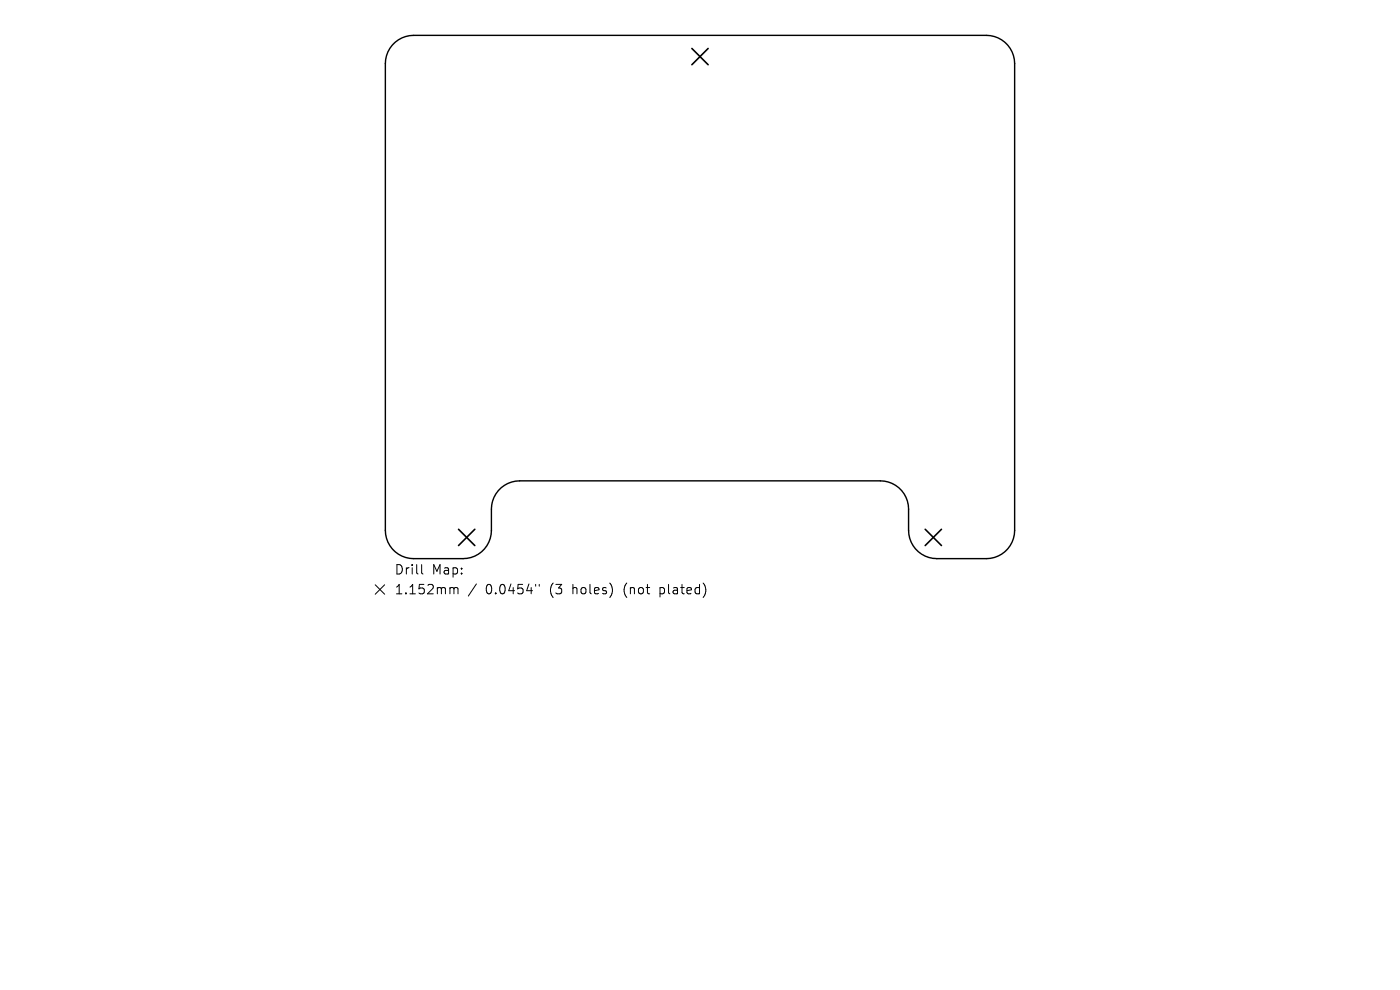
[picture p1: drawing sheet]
<svg xmlns="http://www.w3.org/2000/svg" width="297mm" height="210mm" viewBox="0 0 297 210" stroke-linecap="round" stroke-linejoin="round" font-family="sans-serif">
<defs><g id="words">
<g font-size="2.8">
<text x="83.6" y="122.2">Drill</text>
<text x="91.6" y="122.2">Map:</text>
<text x="83.6" y="126.4">1.152mm</text>
<text x="103" y="126.4">0.0454&quot;</text>
<text x="116.8" y="126.4">(3</text>
<text x="121.7" y="126.4">holes)</text>
<text x="132.8" y="126.4">(not</text>
<text x="140.6" y="126.4">plated)</text>
</g>
</g></defs>
<path d="M83.2 9.6a6 6 0 0 1 4.6-2.1h121.5a6 6 0 0 1 6 6v99a6 6 0 0 1-6 6h-10.5a6 6 0 0 1-6-6v-4.5a6 6 0 0 0-6-6h-76.5a6 6 0 0 0-6 6v4.5a6 6 0 0 1-6 6h-10.5a6 6 0 0 1-6-6v-99a6 6 0 0 1 1.4-3.9z" fill="none" stroke="#000" stroke-width=".3"/>
<path d="M146.8 10.3l3.4 3.4M150.2 10.3l-3.4 3.4M97.3 112.3l3.4 3.4M100.7 112.3l-3.4 3.4M196.3 112.3l3.4 3.4M199.7 112.3l-3.4 3.4" fill="none" stroke="#000" stroke-width=".35"/>
<path d="M89.4 119.8v1.7l.3 .3M79.6 124.1l2 2M81.6 124.1l-2 2M95.7 124.6l.5 .1 .1 .2M96.3 124.9l.3-.3 .5 .1 .1 1.3M96.3 124.9v1.1M101.1 123.9l-1.7 2.5M113.6 124v.3M114.4 124v.3" fill="none" stroke="#000" stroke-width=".21"/>
<use href="#words"/>
</svg>
